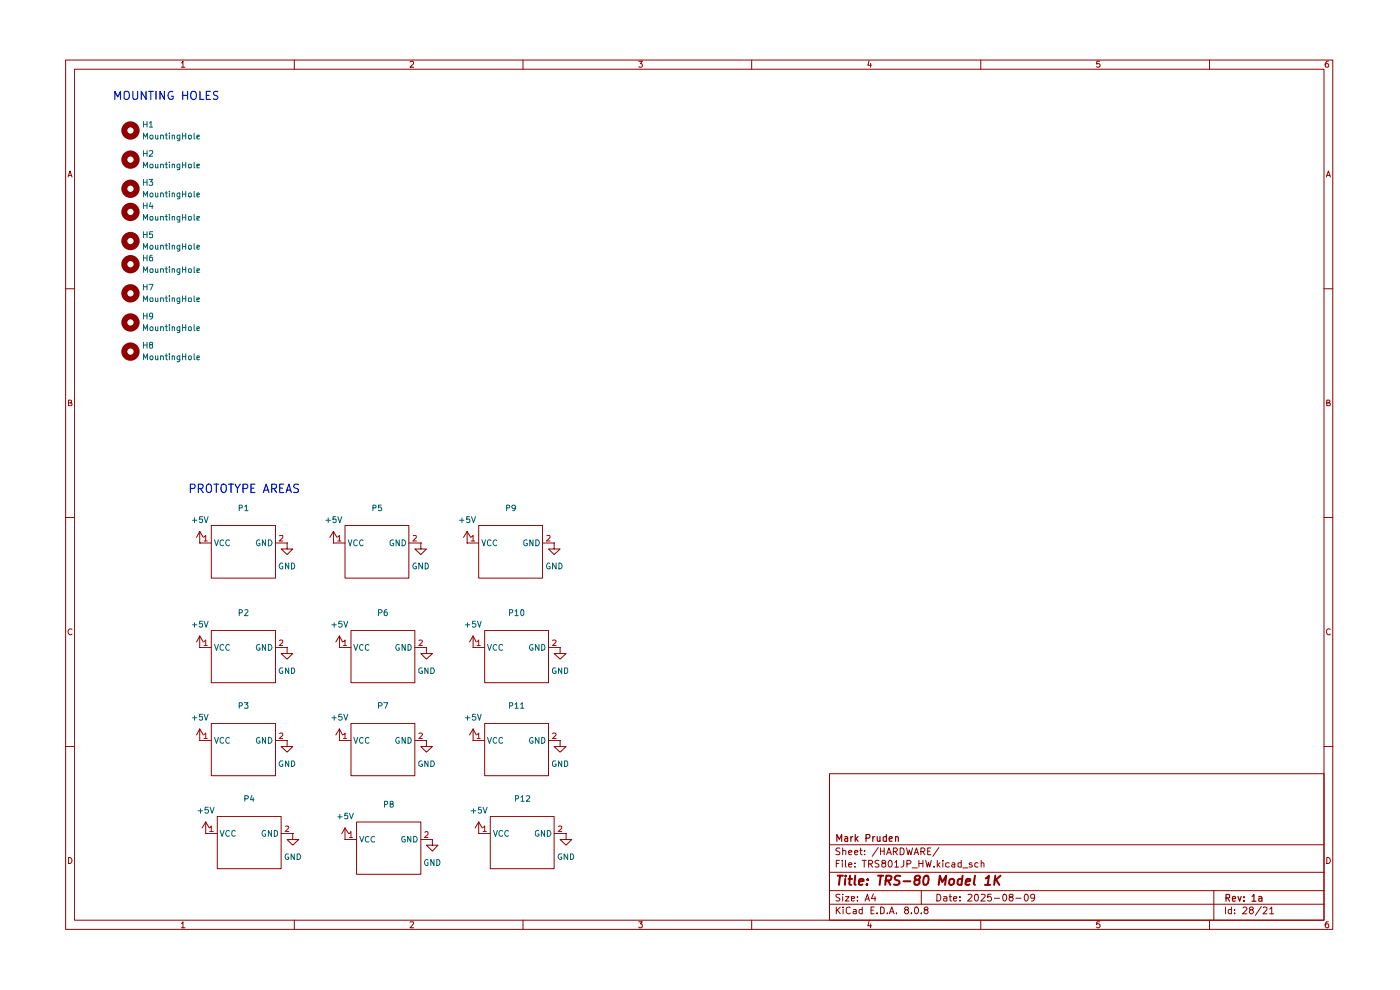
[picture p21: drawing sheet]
<svg xmlns="http://www.w3.org/2000/svg" width="297mm" height="210mm" viewBox="0 0 297 210" stroke-linecap="round" stroke-linejoin="round" font-family="sans-serif">
<g fill="none" stroke="#910000" stroke-width=".21">
<path d="M13.9 12.7h268.8v184.4h-268.8zM15.8 14.7h265.1v180.5h-265.1zM38.5 13.3h.1l.2-.3v1.3M38.5 14.3h.7M62.4 12.7v2M87 13.2l.5-.2 .3 .2-.1 .4-.7 .7h.8M111 12.7v2M135.5 13h.8l-.5 .5 .4 .1v.6h-.7M159.5 12.7v2M184.4 12.9l-.3 .9h.8M184.7 13.4v.9M208.1 12.7v2"/>
<path d="M233.3 13h-.6l-.1 .6h.7v.6h-.7M256.6 12.7v2M281.8 13a.71 .71 0 0 0-.7 .5 .71 .71 0 0 0 .3 .8l.4-.1v-.6l-.4-.1-.3 .3M14.4 37.5l.5-1.2 .4 1.2M14.5 37.2h.7M281.4 37.5l.4-1.2 .4 1.2M281.5 37.2h.6M13.9 61.3h1.9M280.9 61.3h1.8M14.5 85.5h.4l.3-.3-.2-.3h-.5v1.2h.6l.2-.5-.4-.1M281.5 85.5h.4l.2-.3-.1-.3h-.5v1.2h.6l.1-.5-.3-.1M13.9 109.8h1.9"/>
<path d="M42.4 115.2h.1M42.4 115.2h2.4M42.4 112.7v2.5M42.4 112.7l-.7 1.3M42.4 112.7l.7 1.3M44.8 111.5h13.7v11.1h-13.7zM58.5 115.2h2.4M60.9 115.2v1.3h1.2l-1.2 1.1-1.3-1.1h1.3M60.9 115.2h.1M70.7 115.2h.1M70.7 115.2h2.5M70.7 112.7l-.7 1.3"/>
<path d="M70.7 112.7v2.5M70.7 112.7l.8 1.3M73.2 111.5h13.5v11.1h-13.5zM86.7 115.2h2.6M89.3 115.2v1.3h1.2l-1.2 1.1-1.3-1.1h1.3M89.3 115.2h.1M99.1 115.2h.1M99.1 115.2h2.5M99.1 112.7l-.8 1.3M99.1 112.7v2.5M99.1 112.7l.8 1.3M101.6 111.5h13.5v11.1h-13.5z"/>
<path d="M115.1 115.2h2.5M117.6 115.2v1.3h1.2l-1.2 1.1-1.2-1.1h1.2M117.6 115.2h.1M280.9 109.8h1.8M15.3 133.5a.59 .59 0 0 0-.9 .5 .59 .59 0 0 0 .8 .6l.1-.1M42.4 137.4h.1M42.4 137.4h2.4M42.4 134.9v2.5M42.4 134.9l-.7 1.3M42.4 134.9l.7 1.3M44.8 133.7h13.7v11.1h-13.7zM58.5 137.4h2.4"/>
<path d="M60.9 137.4v1.2h1.2l-1.2 1.2-1.3-1.2h1.3M60.9 137.4h.1M72 137.4h.1M72 137.4h2.5M72 134.9v2.5M72 134.9l-.8 1.3M72 134.9l.7 1.3M74.5 133.7h13.5v11.1h-13.5zM88 137.4h2.5M90.5 137.4v1.2h1.2l-1.2 1.2-1.2-1.2h1.2M90.5 137.4h.1M100.4 137.4h.1"/>
<path d="M100.4 137.4h2.4M100.4 134.9l-.8 1.3M100.4 134.9v2.5M100.4 134.9l.6 1.3M102.8 133.7h13.6v11.1h-13.6zM116.4 137.4h2.4M118.8 137.4v1.2h1.3l-1.3 1.2-1.2-1.2h1.2M118.8 137.4h.1M282.2 133.5a.59 .59 0 0 0-.8 .5 .59 .59 0 0 0 .7 .6l.1-.1M13.9 158.4h1.9M42.4 157.1h.1M42.4 154.6l-.7 1.3"/>
<path d="M42.4 154.6v2.5M42.4 154.6l.7 1.3M42.4 157.1h2.4M44.8 153.5h13.7v11h-13.7zM58.5 157.1h2.4M60.9 157.1v1.3h1.2l-1.2 1.1-1.3-1.1h1.3M60.9 157.1h.1M72 157.1h.1M72 157.1h2.5M72 154.6l-.8 1.3M72 154.6v2.5M72 154.6l.7 1.3"/>
<path d="M74.5 153.5h13.5v11h-13.5zM88 157.1h2.5M90.5 157.1v1.3h1.2l-1.2 1.1-1.2-1.1h1.2M90.5 157.1h.1M100.4 157.1h.1M100.4 154.6v2.5M100.4 157.1h2.4M100.4 154.6l-.8 1.3M100.4 154.6l.6 1.3M102.8 153.5h13.6v11h-13.6zM116.4 157.1h2.4M118.8 157.1v1.3h1.3l-1.3 1.1-1.2-1.1h1.2"/>
<path d="M118.8 157.1h.1M280.9 158.4h1.8M43.6 176.8h.1M43.6 176.8h2.5M43.6 174.4l-.7 1.2M43.6 174.4v2.4M43.6 174.4l.8 1.2M46.1 173.2h13.5v11.1h-13.5zM59.6 176.8h2.5M62.1 176.8v1.3h1.3l-1.3 1.2-1.2-1.2h1.2M62.1 176.8h.1M73.2 178.1h.1"/>
<path d="M73.2 175.6l-.7 1.2M73.2 175.6v2.5M73.2 175.6l.8 1.2M73.2 178.1h2.4M75.6 174.4h13.7v11.1h-13.7zM89.3 178.1h2.4M91.7 178.1v1.2h1.2l-1.2 1.2-1.2-1.2h1.2M91.7 178.1h.1M101.6 176.8h.1M101.6 176.8h2.4M101.6 174.4l-.8 1.2M101.6 174.4v2.4"/>
<path d="M101.6 174.4l.7 1.2M104 173.2h13.6v11.1h-13.6zM117.6 176.8h2.5M120.1 176.8v1.3h1.2l-1.2 1.2-1.3-1.2h1.3M120.1 176.8h.1M176 164.1h104.9v31.1h-104.9zM176 179.2h104.9M178.2 180l-.6-.1-.3 .2 .1 .4 .8 .4-.1 .3h-.8M178.8 179.9v1.4M182.6 179.9v1.2l.3 .2M186.3 179.8l-1.3 1.8M186.8 179.9v1.4"/>
<path d="M187.6 179.9v1.4M191 179.9l.7 .1v1.1l-.3 .2h-.4zM192.3 179.9l.4 1.4 .2-1 .3 1 .4-1.4M197.5 179.9h-.7v1.4h.7M199.2 179.8l-1.3 1.8M14.5 181.9a.65 .65 0 0 1 .8 .6 .65 .65 0 0 1-.8 .7zM38.5 195.9l.3-.4v1.3M38.5 196.8h.7M62.4 195.2v1.9M87 195.6l.7-.1 .1 .3-.8 1h.8M111 195.2v1.9M135.5 195.5h.8l-.5 .5 .5 .2-.1 .5-.5 .1-.2-.2"/>
<path d="M159.5 195.2v1.9M176 191.8h104.9M176 188.9h104.9M176 185h104.9M177.4 192.4v1.4M177.4 183.2h.5M177.6 193l.7 .8M178.1 182.5h-.7v1.4M178.2 189.8h-.8l-.1 .3 .8 .4 .1 .4-.3 .2-.6-.1M178.3 192.4l-.9 .8M178.7 182.5v.2M178.7 183v.9"/>
<path d="M178.8 189.7v.1M178.8 180.5l.4-.1 .2 .1v.8M178.8 190.2v.9M178.9 192.4v.2M178.9 192.9v.9M179.4 190.2h.7l-.7 .9h.7M179.4 182.5v1.3l.1 .1M180 183.4l.7-.1-.2-.3-.5 .2v.6l.3 .1 .3-.1M180 180.8l.7-.1-.2-.3-.5 .1v.6l.3 .2 .3-.1M180.4 192.6l-.4-.2-.5 .3 .1 1 .4 .1 .4-.1M180.6 190.6l.7-.1-.1-.3h-.6v.8h.6M181.1 192.9h.5v.9"/>
<path d="M181.3 180.8l.7-.1-.2-.3h-.3l-.2 .1v.6l.2 .2 .4-.1M181.4 183.8v.1M181.4 183.1v.1M181.6 193.2l-.5 .1-.1 .2 .1 .3h.5M181.9 191v.1M181.9 190.2v.2M182.4 180.4h.5M182.9 192.9h-.5l-.2 .7a.45 .45 0 0 0 .7 .2M182.9 192.4v1.4M182.9 182.5h.9M183.3 182.5v1.4M183.4 181.2v.1"/>
<path d="M183.4 180.5h.1M183.5 191.1l.5-1.4 .4 1.4M183.7 190.7h.7M184.3 183.3h.6l.2-.3v-.3l-.2-.2h-.6v1.4M184.4 195.4l-.3 1h.8M184.6 183.3l.5 .6M184.7 196v.8M184.8 193.1h.5M185.3 189.6l-.4 1h.9M185.5 192.4h-.7v1.4h.7M185.6 190.2v.9M186 193.7v.1"/>
<path d="M186.5 182.6a.6 .6 0 0 0-.9 .1l.1 .4 .7 .2 .1 .2-.3 .4-.6-.1M186.8 192.4h.4l.4 .3v.8l-.4 .3h-.4zM186.8 180.5h.8M187.3 183.1h-.1l-.1-.3 .1-.2a.48 .48 0 0 1 .7 .2l-.2 .3-.5 .1a.47 .47 0 0 0 0 .7 .47 .47 0 0 0 .7-.2l-.1-.4-.2-.2M188.1 181.3l.5-1.4 .5 1.4M188.3 193.7v.1M188.3 180.9h.6M188.7 193.8l.5-1.4 .5 1.4M188.8 182.5a.76 .76 0 0 1 .5 .7 .76 .76 0 0 1-.5 .7l-.3-.2a.99 .99 0 0 1 .3-1.2zM188.8 193.4h.7M189.5 180.6h.6l.3-.2v-.3l-.3-.2h-.6v1.4M189.9 182.9l.3-.4v1.4"/>
<path d="M189.9 183.9h.7M189.9 180.6l.5 .7M190.2 193.7v.1M191.7 182.5l-.1 1.3-.5 .1M192.1 193l-.2-.3 .2-.3h.4l.2 .3v.2l-.7 .3-.1 .4 .2 .2h.4l.2-.2-.2-.6M192.4 183.3l.7-.1 .1-.5-.3-.2h-.5v1.4M193.3 193.7v.1M193.5 184.1h1.1M193.9 181.3l.5-1.4 .5 1.4M194.1 192.6l.2-.2a.75 .75 0 0 1 .6 .7 .75 .75 0 0 1-.6 .7l-.2-.1-.1-.4zM194.1 180.9h.7M194.9 183.2h.9"/>
<path d="M194.9 182.5v1.4M195.4 180.6h.6l.2-.2v-.3l-.2-.2h-.6v1.4M195.4 193.7v.1M195.4 188.9v2.9M195.7 180.6l.5 .7M195.8 182.5v1.4M196.4 193l-.4-.3 .4-.3h.2l.3 .3-.3 .3a.45 .45 0 0 0-.6 .4 .45 .45 0 0 0 .6 .4l.3-.2-.3-.6M196.4 182.5l.3 1.4 .3-1 .2 1 .4-1.4M196.8 180.5h.5M198.2 183.8v.1M198.7 189.7a.73 .73 0 0 1 .9 .7 .73 .73 0 0 1-.9 .7zM198.8 182.5v1.4"/>
<path d="M199 183.4l.4 .5M199.4 183l-.6 .5M200 182.5v.2M200 183v.9M200.2 190.2h.6l.1 .9M200.9 190.5l-.7 .1v.4h.7M201.4 183.1l-.4-.1-.4 .3 .1 .5h.7M201.4 190.2h.5M201.5 189.7v1.3l.4 .1M202 183.1l.4-.1 .2 .2v.7M202.3 190.6l.7-.1-.1-.3h-.5l-.1 .2v.6l.2 .1 .4-.1M202.6 183.3l-.6 .1-.1 .2 .2 .3 .5-.1"/>
<path d="M203.7 191v.1M203.7 190.2v.2M203.9 183.1h-.7v.7h.7M203.9 182.5v1.4M204.3 184.1h1.1M205.4 189.8l.5-.1 .3 .4-.9 1h.9M206.2 183.1l-.3-.1-.3 .3 .1 .1 .5 .1 .1 .3-.3 .1-.4-.1M206.9 189.8h.5a1.01 1.01 0 0 1-.2 1.3 .87 .87 0 0 1-.3-1.3zM207.5 183.1l-.5-.1-.2 .3 .1 .5h.6M208.1 195.2v1.9M208.1 189.8h.8l.1 .3-.9 1h.9M208.1 183.1l.5-.1 .1 .2v.7"/>
<path d="M208.1 182.5v1.4M210.3 189.7h-.7l-.1 .7 .6-.2 .2 .3v.4l-.2 .2-.6-.1M210.9 190.5h1.1M212.8 189.8l.3-.1a.73 .73 0 0 1 .5 .7 .73 .73 0 0 1-.5 .7l-.3-.1-.1-.5zM214.3 190.3l-.2-.3 .1-.2h.6v.4l-.5 .1-.2 .2v.4l.2 .2h.4l.2-.2v-.4l-.2-.2M215.5 190.5h1.1M217.5 189.8l.1-.1a.73 .73 0 0 1 .6 .7 .73 .73 0 0 1-.6 .7l-.3-.6zM219.5 190.3l-.2 .2h-.5l-.2-.2 .1-.5 .5-.1 .3 .2-.2 1.1-.5 .1M233.3 195.5h-.6l-.1 .6 .2-.1h.3l.3 .2v.3l-.3 .3h-.3l-.2-.2M256.6 195.2v1.9M257.5 188.9v6.3M260 192.4v1.4"/>
<path d="M261.2 192.9h-.5l-.1 .3v.4l.2 .2h.4M261.2 192.4v1.4M261.9 193.7v.1M261.9 192.9v.2M263.7 192.6l.2-.2h.3l.3 .4-.9 1h.9M265.3 193l-.3-.3 .3-.3h.3l.3 .3-.1 .2-.7 .3-.1 .4 .3 .2h.3l.3-.2-.3-.6M267.6 192.3l-1.3 1.9M268 192.6l.2-.2 .5 .1 .1 .5-.9 .8h.9M269.4 192.8l.4-.4v1.4M269.4 193.8h.8M281.5 181.9a.65 .65 0 0 1 .7 .6 .65 .65 0 0 1-.7 .7zM281.8 195.5h-.4l-.3 .5v.5l.3 .3 .4-.1v-.7h-.4l-.3 .2"/>
</g>
<g fill="none" stroke="#910000" stroke-width=".25">
<path d="M177.5 178.5v-1.5l.5 1 .6-1v1.5M179.2 177.5h.5l.1 1M179.8 177.8l-.5 .1-.2 .2 .2 .4 .5-.1M180.5 177.5v1M180.9 177.5l-.4 .3M181.4 177v1.5M181.6 177.9l.4 .6M182 177.5l-.6 .5M183.7 177.8h.6a.45 .45 0 0 0 .1-.8h-.7v1.5M185.2 177.5v1M185.6 177.5l-.4 .3M186.1 177.5l.1 .9 .3 .1 .2-.2"/>
<path d="M186.7 177.5v1M188 177.5h-.4l-.2 .1v.7l.2 .2 .4-.1M188 177v1.5M188.6 178l.7-.2-.2-.3h-.4l-.1 .7 .3 .3 .3-.1M190 177.6l.2-.1h.3l.1 1M190 177.5v1M260.1 190.5l.7-.1 .1-.6-.8-.1v1.5M260.4 190.5l.5 .7M261.4 190.7l.7-.1-.1-.4h-.5l-.1 .7 .2 .3 .4-.1M262.6 190.2l.4 1 .3-1M263.9 191v.2M263.9 190.2v.2"/>
<path d="M265.6 190.2l.4-.5v1.5M265.6 191.2h.8M267 190.2h.6l.1 1M267.7 190.6l-.7 .1v.4h.7"/>
</g>
<g fill="none" stroke="#910000" stroke-width=".42">
<path d="M177.7 185.8h1.1M178.2 185.8l-.2 1.9M179.3 186.4l-.1 1.3M179.4 185.8v.1M180 186.4h.8M180.3 185.8l-.1 1.6 .4 .3M181.4 185.8l-.1 1.6 .2 .3M182.2 187l1-.1-.1-.4a.6 .6 0 0 0-.8 .2v.9h.7M184 187.5l-.1 .2-.1-.1 .2-.1-.1 .2M184.1 186.5v.2M186.3 185.8h1.1M186.9 185.8l-.3 1.9"/>
<path d="M187.9 186.8l1-.1 .2-.6v-.2l-.3-.1h-.8l-.2 1.9M188.4 186.8l.5 .9M191 185.8h-.8l-.4 .3 .1 .4 .8 .4 .1 .5-.4 .3-.8-.1M191.7 186.9h1.4M194.4 186.6l-.3-.2v-.3a.72 .72 0 0 1 1-.3l.1 .3-.2 .4-.8 .2a.75 .75 0 0 0-.1 .9 .72 .72 0 0 0 1-.2v-.6l-.3-.2M196 186.1l.4-.3 .5 .1a1.62 1.62 0 0 1-.5 1.8l-.5-.2-.1-.6zM199.1 187.7l.3-1.9 .5 1.3 .8-1.3-.2 1.9M201.5 186.6l.3-.2 .5 .2v.9l-.4 .2-.5-.2zM204.1 186.5l-.5-.1-.4 .4v.7l.2 .2 .6-.1M204.2 185.8l-.2 1.9M204.9 187l.9-.1v-.4h-.7l-.3 .9 .3 .3 .5-.1M206.8 185.8l-.2 1.6 .2 .3"/>
<path d="M209 187.7h1.1M209.1 186.3l.7-.5-.3 1.9M211.2 185.8l-.3 1.9M211.3 186.6l.7 1.1M212.3 185.8l-1.3 1.1"/>
</g>
<g fill="none" stroke="#006665" stroke-width=".21">
<path d="M30.4 29.5v-1.3l.5 .9 .4-.9v1.3M30.4 35.6v-1.2l.5 .9 .4-.9v1.2M30.4 25.8v1.2M30.4 32v1.1M30.4 38.1v1.2M30.4 26.4h.8M30.4 32.5h.8M30.4 38.6h.8M31.2 25.8v1.2M31.2 32v1.1M31.2 38.1v1.2M31.6 38.1h.8l-.4 .5h.4v.6h-.8"/>
<path d="M31.7 26.1l.3-.3v1.2M31.7 32h.6l.1 .5-.8 .6h.8M31.7 27h.7M31.8 35l.2-.2h.4v.8h-.4l-.2-.2zM31.9 28.7h.5v.7l-.4 .1-.2-.3zM33 28.7l.1 .7 .2 .1 .2-.2M33 34.8l.1 .8 .4-.1M33.5 28.7v.8M33.5 34.8v.8M34.1 28.7h.4l.2 .1v.7M34.1 34.9l.5-.1 .1 .8M34.1 28.7v.8"/>
<path d="M34.1 34.8v.8M35 28.7h.5M35 34.8h.5M35.3 28.2v1.2l.2 .1M35.3 34.4v1.2h.2M35.9 28.2v.1M35.9 34.4v.1M35.9 28.7v.8M35.9 34.8v.8M36.5 28.7h.4l.1 .1v.7M36.5 34.9l.5-.1v.8M36.5 28.7v.8"/>
<path d="M36.5 34.8v.8M38.1 28.7v1.1h-.5M38.1 28.7h-.3l-.3 .2v.3l.3 .3 .3-.1M38.1 35.6h-.4l-.2-.2v-.4l.2-.2h.4v1.1h-.5M38.7 28.2v1.3M38.7 34.4v1.2M38.7 28.8h.7M38.7 35h.7M39.4 28.2v1.3M39.4 34.4v1.2M40 28.7h.6v.6l-.2 .2-.4-.2zM40 34.9h.6l-.1 .7-.5-.1z"/>
<path d="M41.2 28.2v1.2l.2 .1M41.2 34.4v1.2h.2M41.8 29.1l.5-.2v-.2h-.5v.7h.5M41.8 35.2l.5-.1v-.3h-.5v.8h.5M30.4 41.8v-1.2l.5 .8 .4-.8v1.2M30.4 46.7v-1.2l.5 .8 .4-.8v1.2M30.4 52.9v-1.2l.5 .8 .4-.8v1.2M30.4 57.8v-1.2l.5 .8 .4-.8v1.2M30.4 43v1.2M30.4 49.1v1.3M30.4 54.1v1.2M30.4 43.6h.8"/>
<path d="M30.4 49.7h.8M30.4 54.7h.8M31.2 43v1.2M31.2 49.1v1.3M31.2 54.1v1.2M31.8 41.2l.2-.3 .4 .1v.7h-.5zM31.8 46.1l.2-.2h.4v.8h-.4l-.2-.2zM31.8 52.3l.2-.3 .4 .1v.7h-.5zM31.8 57.2l.2-.2h.4v.8h-.4l-.2-.2zM32 43l-.3 .8h.8M32.3 54.1l-.4 .1-.2 1 .1 .1 .6-.1v-.5l-.2-.1h-.2l-.3 .2M32.3 43.5v.7"/>
<path d="M32.4 49.1h-.6l-.1 .6h.7v.6h-.7M33 40.9v.7l.1 .2 .4-.1M33 45.9l.1 .8 .4-.1M33 52v.7l.1 .2 .4-.1M33 57l.1 .8 .4-.1M33.5 40.9v.9M33.5 45.9v.8M33.5 52v.9M33.5 57v.8M34.1 41.1l.1-.2 .4 .1 .1 .8M34.1 46l.5-.1 .1 .8M34.1 52.2l.1-.2 .4 .1 .1 .8"/>
<path d="M34.1 57.1l.5-.1 .1 .8M34.1 40.9v.9M34.1 45.9v.8M34.1 52v.9M34.1 57v.8M35 40.9h.5M35 45.9h.5M35 52h.5M35 57h.5M35.3 40.6v1.1l.2 .1M35.3 45.5v1.2h.2M35.3 51.7v1.1l.2 .1"/>
<path d="M35.3 56.6v1.2h.2M35.9 40.6v.1M35.9 45.5v.1M35.9 51.7v.1M35.9 56.6v.1M35.9 40.9v.9M35.9 45.9v.8M35.9 52v.9M35.9 57v.8M36.5 41.1l.2-.2 .3 .1v.8M36.5 46l.5-.1v.8M36.5 52.2l.2-.2 .3 .1v.8"/>
<path d="M36.5 57.1l.5-.1v.8M36.5 40.9v.9M36.5 45.9v.8M36.5 52v.9M36.5 57v.8M38.1 40.9v1.2h-.5M38.1 41l-.3-.1-.3 .3 .1 .5h.5M38.1 46.7h-.4l-.2-.2v-.4l.2-.2h.4v1.1l-.5 .1M38.1 52v1.2h-.5M38.1 52.1l-.3-.1-.3 .3 .1 .5h.5M38.1 57.8h-.4l-.2-.2v-.4l.2-.2h.4v1.1l-.5 .1M38.7 40.6v1.2"/>
<path d="M38.7 45.5v1.2M38.7 51.7v1.2M38.7 56.6v1.2M38.7 41.2h.7M38.7 46.1h.7M38.7 52.3h.7M38.7 57.2h.7M39.4 40.6v1.2M39.4 45.5v1.2M39.4 51.7v1.2M39.4 56.6v1.2M40 41.1l.4-.2 .2 .2v.6h-.6z"/>
<path d="M40 46h.6l-.1 .7-.5-.1zM40 52.2l.4-.2 .2 .2v.6h-.6zM40 57.1h.6l-.1 .7-.5-.1zM41.2 40.6v1.1l.2 .1M41.2 45.5v1.2h.2M41.2 51.7v1.1l.2 .1M41.2 56.6v1.2h.2M41.8 41.4l.5-.1v-.3h-.5v.7h.5M41.8 46.3l.5-.1v-.3h-.5v.8h.5M41.8 52.4h.5v-.3h-.5v.7h.5M41.8 57.4l.5-.1v-.3h-.5v.8h.5M30.4 76.3v-1.2l.5 .9 .4-.9v1.2"/>
<path d="M30.4 64v-1.2l.5 .8 .4-.8v1.2M30.4 70.1v-1.2l.5 .9 .4-.9v1.2M30.4 60.3v1.2M30.4 66.4v1.3M30.4 72.6v1.3M30.4 73.2h.8M30.4 60.8h.8M30.4 67h.8M31.2 60.3v1.2M31.2 66.4v1.3M31.2 72.6v1.3M31.6 60.3h.9l-.5 1.2"/>
<path d="M31.8 75.7l.2-.2 .4 .1v.6l-.4 .1-.2-.2zM31.8 63.4l.2-.2h.4v.8h-.4zM31.8 69.5l.2-.2 .4 .1v.7h-.5zM32 73.1l-.3-.2 .1-.2 .4-.1 .2 .4-.6 .2-.1 .2 .1 .4 .2 .1 .4-.2v-.4l-.2-.2M32.4 67l-.1 .2h-.5v-.7l.4-.1 .2 .2v.7l-.2 .3-.4 .1M33 75.5v.7l.1 .1 .4-.1M33 63.2l.1 .8 .4-.1M33 69.3v.7l.1 .1h.4M33.5 63.2v.8M33.5 69.3v.8M33.5 75.5v.8M34.1 75.6l.1-.1 .5 .1v.7"/>
<path d="M34.1 63.3l.5-.1 .1 .8M34.1 69.5l.1-.2 .5 .2v.6M34.1 63.2v.8M34.1 69.3v.8M34.1 75.5v.8M35 75.5h.5M35 63.2h.5M35 69.3h.5M35.3 75.1v1.1l.2 .1M35.3 62.8v1.2h.2M35.3 68.9v1.2h.2M35.9 75.1v.1"/>
<path d="M35.9 62.8v.1M35.9 68.9v.1M35.9 63.2v.8M35.9 69.3v.8M35.9 75.5v.8M36.5 75.6l.2-.1 .3 .1v.7M36.5 63.3l.5-.1v.8M36.5 69.5l.2-.2 .3 .2v.6M36.5 63.2v.8M36.5 69.3v.8M36.5 75.5v.8M38.1 75.5v1.1l-.2 .1h-.3"/>
<path d="M38.1 75.6l-.3-.1-.3 .2v.4l.3 .2 .3-.1M38.1 64l-.5-.1-.1-.5 .2-.2h.4v1.1h-.5M38.1 69.3v1.2h-.5M38.1 69.4l-.3-.1-.3 .2 .1 .6h.5M38.7 62.8v1.2M38.7 68.9v1.2M38.7 75.1v1.2M38.7 75.6h.7M38.7 63.4h.7M38.7 69.5h.7M39.4 62.8v1.2M39.4 68.9v1.2"/>
<path d="M39.4 75.1v1.2M40 75.6l.3-.1 .3 .1v.6l-.2 .1-.4-.1zM40 63.3h.6l-.1 .7-.5-.1zM40 69.5l.3-.2 .3 .2v.6h-.6zM41.2 75.1v1.1l.2 .1M41.2 62.8v1.2h.2M41.2 68.9v1.2h.2M41.8 75.9l.5-.1v-.2h-.5v.6h.5M41.8 63.5h.5v-.3h-.5v.8h.5M41.8 69.7l.5-.1v-.2h-.5v.7h.5M40.8 110.4h1M41.3 109.8v1.1"/>
<path d="M43 109.6h-.6l-.1 .6 .6-.1 .1 .6-.3 .2-.4-.2M43.3 109.6l.4 1.3 .4-1.3M45.5 114.5l.4 1.3 .4-1.3M47.5 114.7l-.4-.2-.4 .3 .1 .8 .3 .2 .4-.2M48.6 114.7l-.1-.2a.64 .64 0 0 0-.6 .6 .64 .64 0 0 0 .6 .7l.1-.2M50.8 107.7h.5v-.5l-.5-.1v1.2M51.9 107.5l.4-.4v1.2M51.9 108.3h.7M55.1 114.6l-.1-.1a.64 .64 0 0 0-.6 .6 .64 .64 0 0 0 .5 .7l.3-.2v-.3h-.3M56.3 114.5v1.3l-.6-1.3v1.3M56.9 114.5a.65 .65 0 0 1 .8 .6 .65 .65 0 0 1-.8 .7zM60 119.5a.58 .58 0 0 0-.8 .6 .58 .58 0 0 0 .8 .5v-.4h-.2"/>
<path d="M61.3 119.4v1.3l-.7-1.3v1.3M61.8 119.4a.64 .64 0 0 1 .7 .7 .64 .64 0 0 1-.7 .6zM69.1 110.4h1M69.6 109.8v1.1M71.2 109.6h-.6v.6l.6-.1v.7l-.4 .1-.2-.2M71.7 109.6l.4 1.3 .4-1.3M73.9 114.5l.4 1.3 .3-1.3M75.8 114.7l-.3-.2-.4 .3v.8l.4 .2 .3-.2M77 114.7l-.3-.2a.65 .65 0 0 0-.5 .6 .65 .65 0 0 0 .5 .7l.3-.2M79.1 107.7h.6v-.5l-.6-.1v1.2M80.9 107.1h-.6v.6l.4-.1 .3 .2v.4l-.2 .1-.5-.1M83.4 114.6l-.2-.1-.4 .3v.8l.4 .2 .2-.1 .1-.4h-.2"/>
<path d="M84.7 114.5v1.3l-.7-1.3v1.3M85.3 114.5a.65 .65 0 0 1 .8 .6 .65 .65 0 0 1-.8 .7zM88.3 119.5a.57 .57 0 0 0-.7 .6 .57 .57 0 0 0 .7 .5v-.4h-.2M89.6 119.4v1.3l-.7-1.3v1.3M90.2 119.4a.64 .64 0 0 1 .7 .7 .64 .64 0 0 1-.7 .6zM97.5 110.4h.9M98 109.8v1.1M99.6 109.6h-.6v.6l.6-.1v.7l-.4 .1-.2-.2M100 109.6l.5 1.3 .4-1.3M102.2 114.5l.5 1.3 .3-1.3M104.2 114.7l-.4-.2-.4 .3 .1 .8 .3 .2 .4-.2M105.4 114.7l-.3-.2a.65 .65 0 0 0-.5 .6 .65 .65 0 0 0 .5 .7l.3-.2"/>
<path d="M107.5 107.7h.5l.2-.1-.1-.4-.6-.1v1.2M109.3 107.6l-.2 .3h-.3l-.2-.3 .1-.4 .4-.1 .2 .3-.1 .8-.5 .1M111.8 114.6h-.5l-.2 .2v.6l.2 .3 .3 .1 .3-.2v-.3h-.3M113.1 114.5v1.3l-.7-1.3v1.3M113.7 114.5a.65 .65 0 0 1 .7 .6 .65 .65 0 0 1-.7 .7zM116.6 119.5a.61 .61 0 0 0-.7 .3 .61 .61 0 0 0 .1 .7l.4 .2 .3-.1v-.4h-.2M118 119.4v1.3l-.8-1.3v1.3M118.6 119.4a.64 .64 0 0 1 .6 .7 .64 .64 0 0 1-.6 .6zM40.8 132.5h1M41.3 132.1v.9M43 131.8h-.6l-.1 .6 .6-.1 .1 .6-.3 .1-.4-.1M43.3 131.8l.4 1.2 .4-1.2"/>
<path d="M45.5 136.7l.4 1.3 .4-1.3M47.5 136.9l-.4-.2-.4 .3 .1 .8 .3 .2 .4-.1M48.6 136.9l-.1-.2a.6 .6 0 0 0-.6 .7 .6 .6 0 0 0 .7 .5M50.8 130l.5-.1v-.5l-.5-.1v1.3M51.9 129.4l.5-.1 .2 .4-.7 .9h.7M55.1 136.8l-.1-.1a.64 .64 0 0 0-.6 .6 .64 .64 0 0 0 .5 .7l.3-.1v-.4h-.3M56.3 136.7v1.3l-.6-1.3v1.3M56.9 136.7a.65 .65 0 0 1 .8 .6 .65 .65 0 0 1-.8 .7zM70.4 132.5h.9M70.9 132.1v.9M72.5 131.8h-.6l-.1 .6 .6-.1 .2 .2v.3l-.3 .2h-.3l-.2-.1M72.9 131.8l.5 1.2 .4-1.2"/>
<path d="M75.1 136.7l.4 1.3 .4-1.3M77 136.9l-.3-.2a.61 .61 0 0 0-.4 .7 .61 .61 0 0 0 .7 .5M78.3 136.9l-.4-.2-.4 .3 .1 .8 .3 .2 .4-.1M80.3 130h.5l.3-.3-.1-.3-.7-.1v1.3M82.1 129.3l-.4 .1-.2 .9 .2 .3 .5-.2-.1-.6h-.5l-.1 .2M84.7 136.8l-.2-.1a.6 .6 0 0 0-.6 .7 .6 .6 0 0 0 .8 .5v-.4h-.2M86 136.7v1.3l-.7-1.3v1.3M86.6 136.7a.64 .64 0 0 1 .6 .6 .64 .64 0 0 1-.6 .7zM98.8 132.5h.9M99.2 132.1v.9M100.9 131.8h-.6l-.1 .6 .6-.1 .2 .2v.3l-.3 .2h-.3l-.2-.1M101.3 131.8l.4 1.2 .4-1.2"/>
<path d="M103.4 136.7l.4 1.3 .5-1.3M105.4 136.9l-.3-.2a.6 .6 0 0 0-.5 .7 .6 .6 0 0 0 .7 .5h.1M106.6 136.9l-.3-.2-.4 .3 .1 .8 .3 .2 .3-.1M108.1 130h.5l.1-.2v-.4l-.6-.1v1.3M109.3 129.7l.3-.4v1.3M109.3 130.6h.6M110.5 129.4l.4-.1 .2 .3v.7l-.2 .3-.4-.2zM113.1 136.8l-.2-.1a.6 .6 0 0 0-.6 .7 .6 .6 0 0 0 .8 .5v-.4h-.3M114.3 136.7v1.3l-.7-1.3v1.3M114.9 136.7a.64 .64 0 0 1 .7 .6 .64 .64 0 0 1-.7 .7zM40.8 152.3h1M41.3 151.8v1"/>
<path d="M43 151.5h-.6l-.1 .6 .6-.1 .1 .6-.3 .2-.4-.2M43.3 151.5l.4 1.3 .4-1.3M45.5 156.4l.4 1.3 .4-1.3M47.5 156.6l-.4-.2-.4 .4 .1 .7 .3 .2 .4-.2M48.6 156.6l-.1-.2a.6 .6 0 0 0-.6 .7 .6 .6 0 0 0 .7 .5v-.1M50.8 149.7l.5-.1v-.5l-.5-.1v1.2M51.9 149h.7l-.4 .5 .4 .2-.1 .5h-.6M55.1 156.5l-.1-.1a.64 .64 0 0 0-.6 .6 .64 .64 0 0 0 .5 .7l.3-.2v-.3h-.3M56.3 156.4v1.3l-.6-1.3v1.3M56.9 156.4a.65 .65 0 0 1 .8 .7 .65 .65 0 0 1-.8 .6zM60 141.7h-.5a.61 .61 0 0 0-.2 .8 .61 .61 0 0 0 .7 .3v-.4h-.2M61.3 141.7v1.2l-.7-1.2v1.2"/>
<path d="M61.8 141.7h.5a.66 .66 0 0 1 .2 .7 .66 .66 0 0 1-.7 .5zM70.4 152.3h.9M70.9 151.8v1M72.5 151.5h-.6l-.1 .6 .6-.1 .2 .2v.3l-.3 .3h-.3l-.2-.2M72.9 151.5l.5 1.3 .4-1.3M75.1 156.4l.4 1.3 .4-1.3M77 156.6l-.3-.2a.61 .61 0 0 0-.4 .7 .61 .61 0 0 0 .7 .5v-.1M78.3 156.6l-.4-.2-.4 .4 .1 .7 .3 .2 .4-.2M80.3 149.7h.5l.3-.2-.1-.4-.7-.1v1.2M81.4 149h.8l-.5 1.2M84.7 156.5l-.2-.1a.6 .6 0 0 0-.6 .7 .6 .6 0 0 0 .8 .5v-.4h-.2M86 156.4v1.3l-.7-1.3v1.3"/>
<path d="M86.6 156.4a.64 .64 0 0 1 .6 .7 .64 .64 0 0 1-.6 .6zM89.5 141.7h-.4l-.2 .2v.8l.4 .2 .3-.1v-.4h-.2M90.8 141.7v1.2l-.7-1.2v1.2M91.4 141.7h.5a.66 .66 0 0 1 .2 .8 .66 .66 0 0 1-.7 .4zM98.8 152.3h.9M99.2 151.8v1M100.9 151.5h-.6l-.1 .6 .6-.1 .2 .2v.3l-.3 .3h-.3l-.2-.2M101.3 151.5l.4 1.3 .4-1.3M103.4 156.4l.4 1.3 .5-1.3M105.4 156.6l-.3-.2a.6 .6 0 0 0-.5 .7 .6 .6 0 0 0 .7 .5l.1-.1M106.6 156.6l-.3-.2-.4 .4v.5l.1 .3 .4 .1 .2-.2M108.1 149.7h.5l.1-.1v-.5l-.6-.1v1.2"/>
<path d="M109.3 149.4l.3-.4v1.2M109.3 150.2h.6M110.4 149.4l.4-.4v1.2M110.4 150.2h.7M113.1 156.5l-.2-.1a.6 .6 0 0 0-.6 .7 .6 .6 0 0 0 .8 .5v-.4h-.3M114.3 156.4v1.3l-.7-1.3v1.3M114.9 156.4a.64 .64 0 0 1 .7 .7 .64 .64 0 0 1-.7 .6zM117.9 141.7h-.5l-.2 .2v.7a.52 .52 0 0 0 .8 .2v-.4h-.3M119.2 141.7v1.2l-.7-1.2v1.2M119.8 141.7h.5l.1 .2v.7l-.3 .3h-.3zM42 172h1M42.5 171.6v.9"/>
<path d="M44.1 171.2h-.5l-.1 .6 .6-.1 .1 .2v.3l-.2 .3-.5-.2M44.6 171.2l.4 1.3 .4-1.3M46.7 176.1l.4 1.3 .4-1.3M48.6 176.3l-.1-.2a.6 .6 0 0 0-.6 .7 .6 .6 0 0 0 .7 .5v-.1M49.9 176.3l-.2-.2a.65 .65 0 0 0-.6 .7 .65 .65 0 0 0 .6 .6l.2-.2M51.9 169.5h.5l.3-.3-.1-.3-.7-.1v1.2M53.5 168.7l-.4 .9h.8M53.7 169.2v.8M56.3 176.2l-.1-.1a.6 .6 0 0 0-.6 .7 .6 .6 0 0 0 .7 .5v-.4h-.1M57.6 176.1v1.3l-.7-1.3v1.3M58.2 176.1l.6 .2 .1 .2v.6l-.4 .3h-.3zM60 161.4h-.5a.61 .61 0 0 0-.2 .8 .61 .61 0 0 0 .7 .3v-.4h-.2"/>
<path d="M61.3 161.4v1.2l-.7-1.2v1.2M61.8 161.4h.5a.66 .66 0 0 1 .2 .8 .66 .66 0 0 1-.7 .4zM71.7 173.3h.9M72.1 172.8v.9M73.8 172.5h-.6l-.1 .6 .2-.2 .4 .1 .1 .6h-.7M74.1 172.5l.4 1.2 .5-1.2M76.3 177.4l.4 1.2 .5-1.2M78.3 177.5l-.4-.1-.4 .3v.6l.3 .3 .5-.1M79.5 177.5a.61 .61 0 0 0-.8 .3 .61 .61 0 0 0 .2 .8l.6-.1M81.6 170.6h.6v-.6h-.6v1.2M82.9 170.6l-.1-.5 .1-.1h.4v.5l-.5 .1v.5l.1 .1 .4-.1 .1-.1-.1-.4h-.1M85.9 177.5l-.1-.1a.66 .66 0 0 0-.6 .5 .66 .66 0 0 0 .3 .7l.5-.1v-.4h-.3"/>
<path d="M87.2 177.4v1.2l-.7-1.2v1.2M87.8 177.4a.66 .66 0 0 1 .7 .4 .66 .66 0 0 1-.2 .8h-.5zM89.5 161.4h-.4l-.2 .3v.7l.4 .2 .3-.1v-.4h-.2M90.8 161.4v1.2l-.7-1.2v1.2M91.4 161.4h.5a.66 .66 0 0 1 .2 .8 .66 .66 0 0 1-.7 .4zM99.9 172h1.1M100.5 171.6v.9M102.1 171.2h-.5l-.1 .6 .6-.1v.7l-.5 .1-.1-.2M102.5 171.2l.4 1.3 .4-1.3M104.7 176.1l.4 1.3 .4-1.3M106.6 176.3l-.3-.2-.4 .4v.6l.1 .2 .4 .1 .2-.2M107.8 176.3l-.2-.2a.61 .61 0 0 0-.5 .8 .61 .61 0 0 0 .7 .4v-.1"/>
<path d="M109.3 169.5l.6-.1v-.5l-.6-.1v1.2M110.5 169.1l.4-.3v1.2M110.5 170h.7M111.6 168.9l.5-.1 .3 .2-.8 1h.8M114.3 176.2l-.3-.1-.4 .4 .1 .7 .3 .2 .3-.1v-.4h-.2M115.5 176.1v1.3l-.7-1.3v1.3M116.1 176.1a.65 .65 0 0 1 .8 .7 .65 .65 0 0 1-.8 .6zM117.9 161.4h-.5l-.2 .3v.6a.52 .52 0 0 0 .8 .2v-.4h-.3M119.2 161.4v1.2l-.7-1.2v1.2M119.8 161.4h.5l.1 .3v.6l-.3 .3h-.3zM61.2 181.1h-.5a.61 .61 0 0 0-.2 .8 .61 .61 0 0 0 .8 .3v-.4h-.3M62.4 181.1v1.2l-.6-1.2v1.2"/>
<path d="M63 181.1h.5a.66 .66 0 0 1 .3 .8 .66 .66 0 0 1-.8 .4zM90.8 182.4l-.2-.1a.64 .64 0 0 0-.6 .7 .64 .64 0 0 0 .6 .6l.2-.1v-.5h-.2M92.1 182.3v1.3l-.7-1.3v1.3M92.7 182.3a.64 .64 0 0 1 .7 .7 .64 .64 0 0 1-.7 .6zM119.2 181.1h-.5a.61 .61 0 0 0-.3 .8 .61 .61 0 0 0 .8 .3v-.4h-.3M120.4 181.1v1.2l-.7-1.2v1.2M121 181.1h.4a.66 .66 0 0 1 .3 .8 .66 .66 0 0 1-.7 .4z"/>
</g>
<g fill="none" stroke="#ba0000" stroke-width=".21">
<path d="M43.3 113.9l.3-.3v1.2M43.3 114.8h.7M59.3 113.7l.6-.1 .1 .5-.8 .7h.8M71.7 113.9l.3-.3v1.2M71.7 114.8h.6M87.7 113.7l.6-.1v.3l-.7 .9h.7M99.9 113.9l.5-.3v1.2M99.9 114.8h.8M116 113.7l.6-.1 .1 .3-.8 .9h.8M43.3 136.1l.3-.3v1.1M43.3 136.9h.7M59.3 135.8h.7v.5l-.8 .6h.8"/>
<path d="M72.9 136.1l.3-.3v1.1M72.9 136.9h.6M88.9 135.8h.5l.2 .2-.7 .9h.7M101.2 136.1l.4-.3v1.1M101.2 136.9h.7M117.2 135.8h.5l.3 .2-.8 .9h.8M43.3 155.8l.3-.3v1.2M43.3 156.7h.7M59.3 155.6h.7v.4l-.8 .7h.8M72.9 155.8l.3-.3v1.2M72.9 156.7h.6M88.9 155.6l.5-.1 .2 .2-.7 1h.7"/>
<path d="M101.2 155.8l.4-.3v1.2M101.2 156.7h.7M117.2 155.6l.5-.1 .3 .2-.8 1h.8M44.5 175.6l.3-.4v1.2M44.5 176.4h.7M60.6 175.3l.4-.1 .3 .4-.8 .8h.8M74.1 176.8l.4-.4v1.3M74.1 177.7h.7M90.1 176.6l.2-.2h.3l.2 .2v.4l-.8 .7h.8M102.5 175.6l.3-.4v1.2M102.5 176.4h.7M118.5 175.3h.7v.4l-.8 .7h.8"/>
</g>
<g fill="none" stroke="#910000" stroke-width="1.3">
<circle cx="27.7" cy="27.7" r="1.31"/>
<circle cx="27.7" cy="33.9" r="1.31"/>
<circle cx="27.7" cy="56" r="1.31"/>
<circle cx="27.7" cy="45" r="1.31"/>
<circle cx="27.7" cy="51.1" r="1.31"/>
<circle cx="27.7" cy="40" r="1.31"/>
<circle cx="27.7" cy="62.2" r="1.31"/>
<circle cx="27.7" cy="74.6" r="1.31"/>
<circle cx="27.7" cy="68.4" r="1.31"/>
</g>
<g fill="none" stroke="#000bc9" stroke-width=".25">
<path d="M26.3 19.6a.6 .6 0 0 1 .7-.2 .6 .6 0 0 1 .4 .6v.6a.6 .6 0 0 1-.4 .5 .6 .6 0 0 1-.7-.3zM28.2 19.4v1.3l.3 .4h.4l.3-.4v-1.3M31 19.4v1.7l-1-1.7v1.7M31.6 19.4h.9M32 19.4v1.7M33.1 19.4v1.7M34.9 19.4v1.7l-1-1.7v1.7M36.7 19.5a.79 .79 0 0 0-1.1 .7 .79 .79 0 0 0 1.1 .8v-.6h-.3M38.8 19.4v1.7M39.8 19.4v1.7M40.5 19.6a.6 .6 0 0 1 .7-.2 .6 .6 0 0 1 .5 .6v.6a.6 .6 0 0 1-.6 .5 .6 .6 0 0 1-.6-.5zM42.4 19.4v1.7h.9"/>
<path d="M44.6 19.4h-.8v1.7h.8M46.2 19.5h-.7l-.2 .2 .2 .4a.62 .62 0 0 1 .6 .8l-.1 .2-.7-.1M24.4 21.1v-1.7l.6 1.2 .6-1.2v1.7M38.8 20.2h1M43.8 20.2h.6M40.4 103.6l.8-.1 .2-.2-.1-.4-.2-.2h-.7v1.8M42.1 103.6l.8-.1 .2-.2-.1-.4-.2-.2h-.7v1.8M42.5 103.6l.6 .9M43.9 102.9l.3-.2h.3a1.24 1.24 0 0 1 0 1.8 .6 .6 0 0 1-.7-.6zM45.4 102.7h1M45.9 102.7v1.8M47 102.9a.54 .54 0 0 1 .9 0 1.2 1.2 0 0 1-.3 1.6l-.4-.1a1.38 1.38 0 0 1-.2-1.5z"/>
<path d="M48.5 102.7h1M49 102.7v1.8M49.9 102.7l.5 .9 .6-.9M50.4 103.6v.9M51.6 103.6l.8-.1 .2-.2-.1-.4-.3-.2h-.6v1.8M53.2 103.5h.6M54.1 102.7h-.9v1.8h.9M55.9 104.5l.6-1.8 .6 1.8M56 104h.9M57.7 103.6l.8-.1 .2-.2-.1-.4-.3-.2h-.6v1.8M58.1 103.6l.6 .9M59.3 103.5h.6"/>
<path d="M60.2 102.7h-.9v1.8h.9M60.7 104.5l.6-1.8 .5 1.8M60.9 104h.7M63.3 102.8l-.7-.1-.2 .2v.5l.8 .3 .1 .4-.3 .4-.7-.1"/>
</g>
</svg>
